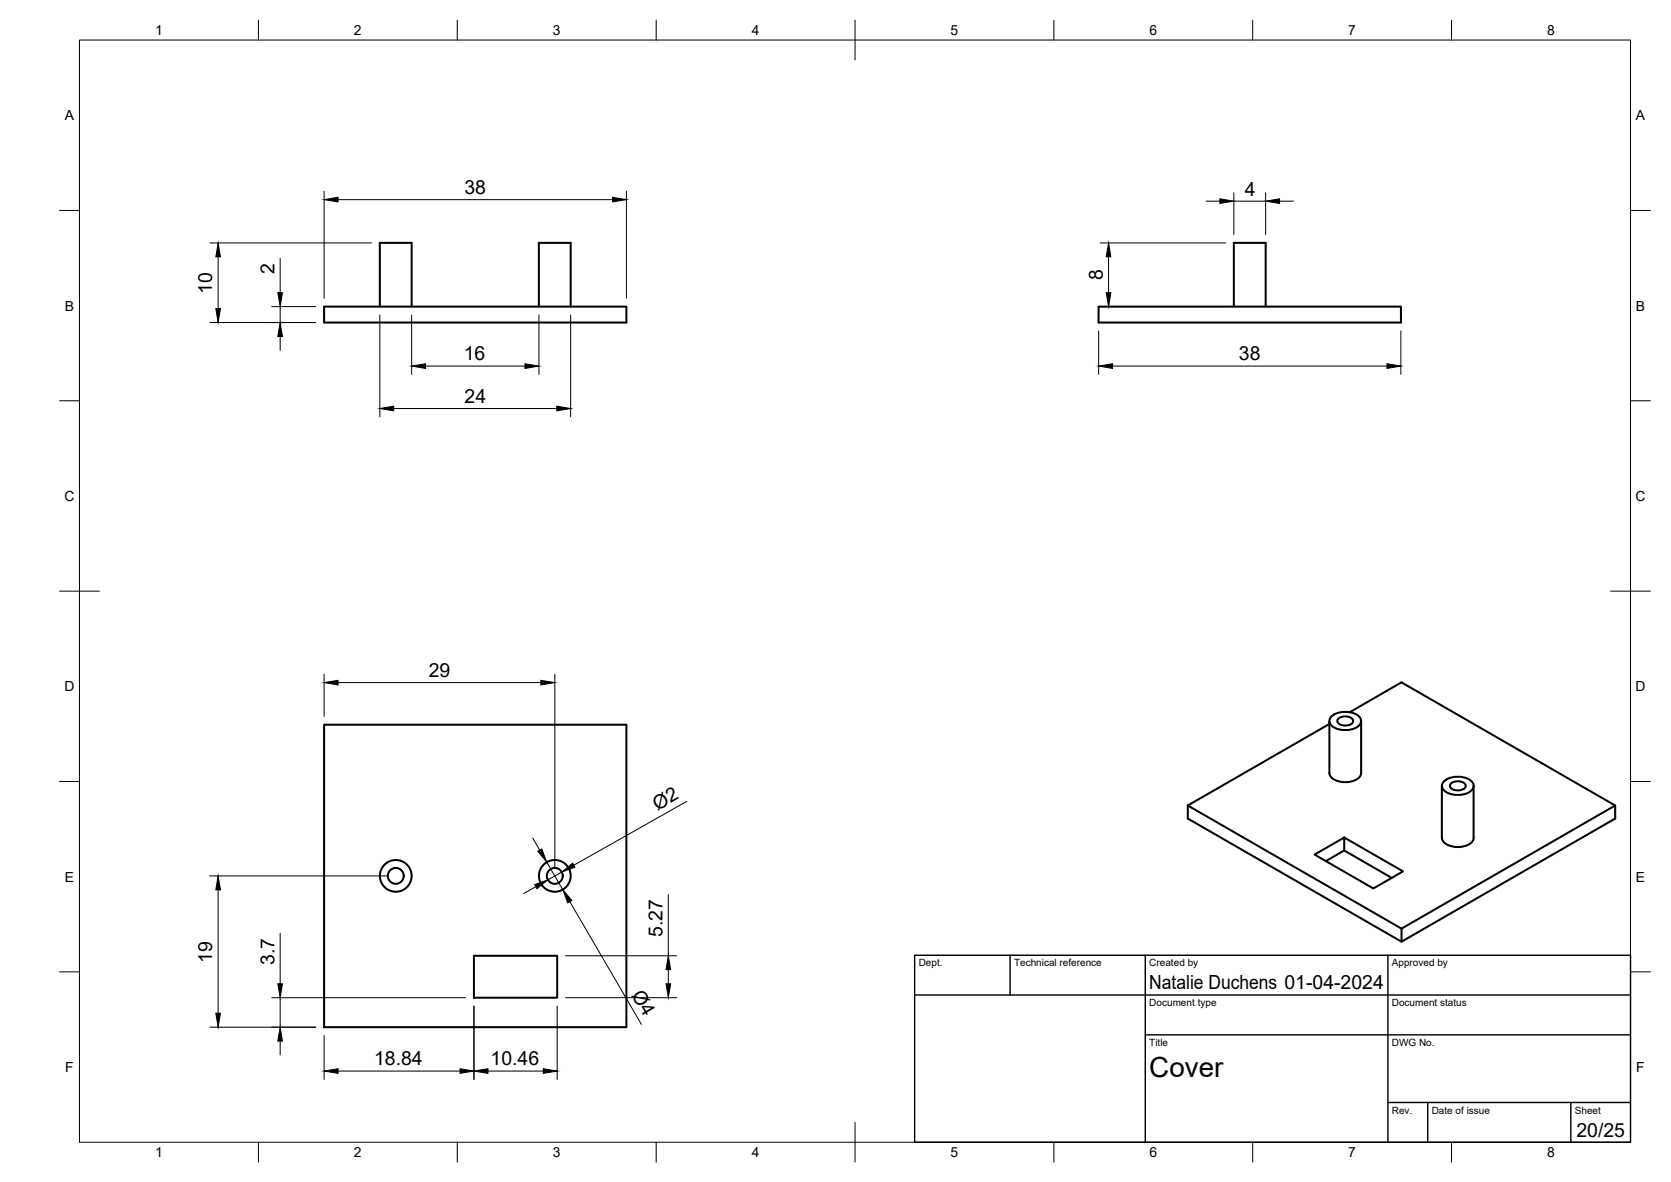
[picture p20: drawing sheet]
<svg xmlns="http://www.w3.org/2000/svg" width="420mm" height="297mm" viewBox="0 0 420 297" stroke-linecap="round" stroke-linejoin="round" font-family="sans-serif">
<defs><g id="words">
<text font-size="7" x="289" y="270.6">Cover</text>
<g font-size="4.9">
<text x="116.8" y="48.7">38</text>
<text x="313" y="49.2">4</text>
<text x="69" y="68.8" transform="rotate(-90 69 68.8)">2</text>
<text x="277.3" y="70.4" transform="rotate(-90 277.3 70.4)">8</text>
<text x="53.4" y="73.9" transform="rotate(-90 53.4 73.9)">10</text>
<text x="116.6" y="90.5">16</text>
<text x="311.5" y="90.5">38</text>
<text x="116.8" y="101.3">24</text>
<text x="107.8" y="170.1">29</text>
<text x="165.3" y="203.8" transform="rotate(-29 165.3 203.8)">Ø2</text>
<text x="166.6" y="235.5" transform="rotate(-90 166.6 235.5)">5.27</text>
<text x="53.4" y="242" transform="rotate(-90 53.4 242)">19</text>
<text x="69" y="242.5" transform="rotate(-90 69 242.5)">3.7</text>
<text x="158.7" y="250" transform="rotate(60 158.7 250)">Ø4</text>
<text x="289" y="248.5">Natalie Duchens 01-04-2024</text>
<text x="94.1" y="267.7">18.84</text>
<text x="123.4" y="267.7">10.46</text>
<text x="396.4" y="285.7">20/25</text>
</g>
<g font-size="3.5">
<text x="39" y="8.8">1</text>
<text x="89" y="8.8">2</text>
<text x="139" y="8.8">3</text>
<text x="189" y="8.8">4</text>
<text x="239" y="8.8">5</text>
<text x="289" y="8.8">6</text>
<text x="339" y="8.8">7</text>
<text x="389" y="8.8">8</text>
<text x="16.3" y="30.2">A</text>
<text x="411.3" y="30.2">A</text>
<text x="16.3" y="78">B</text>
<text x="411.3" y="78">B</text>
<text x="16.2" y="125.9">C</text>
<text x="411.2" y="125.9">C</text>
<text x="16.2" y="173.7">D</text>
<text x="411.2" y="173.7">D</text>
<text x="16.3" y="221.6">E</text>
<text x="411.3" y="221.6">E</text>
<text x="16.4" y="269.4">F</text>
<text x="411.4" y="269.4">F</text>
<text x="39" y="290.8">1</text>
<text x="89" y="290.8">2</text>
<text x="139" y="290.8">3</text>
<text x="189" y="290.8">4</text>
<text x="239" y="290.8">5</text>
<text x="289" y="290.8">6</text>
<text x="339" y="290.8">7</text>
<text x="389" y="290.8">8</text>
</g>
<g font-size="2.5">
<text x="231" y="242.9">Dept.</text>
<text x="255" y="242.9">Technical reference</text>
<text x="289" y="242.9">Created by</text>
<text x="350" y="242.9">Approved by</text>
<text x="289" y="252.8">Document type</text>
<text x="350" y="252.8">Document status</text>
<text x="289" y="262.9">Title</text>
<text x="350" y="262.9">DWG No.</text>
<text x="350" y="279.9">Rev.</text>
<text x="360" y="279.9">Date of issue</text>
<text x="396" y="279.9">Sheet</text>
</g>
</g></defs>
<!-- layer: Visible -->
<g fill="none" stroke="#000" stroke-width=".51">
<path d="M81.5 77.1h76v4h-76zM95.5 77.1v-16.1h8v16.1M135.5 77.1v-16.1h8v16.1M276.2 77.1h76.1v4h-76.1zM310.2 77.1v-16.1h8v16.1M334.9 180a5.6 5.6 0 0 1 7.1 .4 1.93 1.93 0 0 1-1.6 2.7 5.6 5.6 0 0 1-5.9-1.2 1.5 1.5 0 0 1 .4-1.9zM339.4 179l13-7.5 53.7 30.9v3.3l-53.7 31-53.7-31v-3.3M81.5 182.1h76v76h-76zM334.3 194.3a2.7 2.7 0 0 0 2.4 2.1 5.4 5.4 0 0 0 5.2-1.2l.3-.9M334.3 181.9l-35.6 20.5M334.3 181.2v13.1M336.5 180.7a2.63 2.63 0 0 1 3.7 .3 1.63 1.63 0 0 1-1.9 1.3 1.63 1.63 0 0 1-2-1.3z"/>
<path d="M342.2 181.2v13.1M362.5 197.5v13.1M363.2 196.3a5.6 5.6 0 0 1 7.1 .4 1.93 1.93 0 0 1-1.6 2.7 5.6 5.6 0 0 1-5.9-1.2 1.5 1.5 0 0 1 .4-1.9zM364.8 197a2.63 2.63 0 0 1 3.7 .3 1.63 1.63 0 0 1-1.9 1.3 1.63 1.63 0 0 1-2-1.3zM370.5 197.5v13.1M298.7 202.4l53.7 31M333.4 216.4l4.6-2.7 11.9 6.9M338 210.5l-7.5 4.3 14.8 8.5 7.5-4.3-14.8-8.5v3.2M362.6 210.6a2.7 2.7 0 0 0 2.4 2.1 5.4 5.4 0 0 0 5.2-1.2l.3-.9M406.1 202.4l-53.7 31v3.3M119.2 240.2h20.9v10.5h-20.9z"/>
<circle cx="99.5" cy="220.1" r="2"/>
<circle cx="99.5" cy="220.1" r="4"/>
<circle cx="139.5" cy="220.1" r="2"/>
<circle cx="139.5" cy="220.1" r="4"/>
</g>
<!-- layer: BORDER -->
<g fill="none" stroke="#000" stroke-width=".25">
<path d="M20 10.1h390v276.9h-390zM65 5.1v5M115 5.1v5M165 5.1v5M215 5.1v10M265 5.1v5M315 5.1v5M365 5.1v5M15 52.9h5M410 52.9h5M15 100.7h5M410 100.7h5"/>
<path d="M15 148.6h10M405 148.6h10M15 196.4h5M410 196.4h5M15 244.2h5M410 244.2h5M65 287v5M115 287v5M165 287v5M215 282.1v9.9M265 287v5M315 287v5"/>
<path d="M365 287v5"/>
</g>
<!-- layer: TITLEBLOCK -->
<path d="M230 240.1h180v46.9h-180zM230 250h180M254 240.1v9.9M288 240.1v46.9M349 240.1v46.9M288 260.1h122M349 277.1h61M359 277.1v9.9M395 277.1v9.9" fill="none" stroke="#000" stroke-width=".36"/>
<!-- layer: FD_Dimensions -->
<g fill="none" stroke="#000" stroke-width=".25">
<path d="M81.5 48.1v26.8M85 50.2h69M157.5 48.1v26.8M303.2 50.6h3.5M310.2 48.4v10.6M310.2 50.6h8M318.2 48.4v10.6M321.7 50.6h3.5M52.7 61.1h40.7M54.8 64.5v13M68.3 77.1h11.1M70.4 64.9v8.6"/>
<path d="M70.4 77.1v4M95.5 79.1v25.7M103.5 79.1v15M135.5 79.1v15M143.5 79.1v25.7M276.6 61.1h31.5M276.6 77.1h31.5M278.7 64.5v9M52.7 81.1h26.7M70.4 84.5v3.5M107 92h25M276.2 83.1v11"/>
<path d="M279.7 92h69M352.2 83.1v11M99 102.7h41M81.5 169.4v10.6M85 171.5h51M139.5 169.4v48.6M134 210.6l1.7 3M137.5 216.7l4 6.9M141.2 219.1l-3.4 2M172.7 201.4l-28.4 16M52.7 220.1h44.7M54.8 223.6v31"/>
<path d="M70.4 234.6v12.6M134.7 222.8l-3 1.7M143.3 226.6l18 30.8M168 224.8v15.4M52.7 258.1h26.7M68.3 250.7h48.8M70.4 250.7v7.4M119.2 252.8v18.5M140.1 252.8v18.5M142.2 250.7h28M142.2 240.2h28M168 243.7v3.5"/>
<path d="M70.4 261.6v3.5M81.5 260.2v11.1M85 269.2h30.7M122.7 269.2h13.9"/>
</g>
<g fill="#000" stroke="#000" stroke-width=".25">
<path d="M81.5 50.2l3.5-.6v1.1zM154 49.6l3.5 .6-3.5 .5zM306.7 50l3.5 .6-3.5 .5zM318.2 50.6l3.5-.6v1.1zM54.3 77.5h1.1l-.6 3.6zM54.8 61.1l.6 3.4h-1.1zM69.8 73.5h1.2l-.6 3.6zM278.2 73.5h1.1l-.6 3.6zM278.7 61.1l.6 3.4h-1.1zM70.4 81.1l.6 3.4h-1.2zM103.5 92l3.5-.6v1.2zM132 91.4l3.5 .6-3.5 .6z"/>
<path d="M276.2 92l3.5-.6v1.2zM348.7 91.4l3.5 .6-3.5 .6zM95.5 102.7l3.5-.6v1.1zM140 102.1l3.5 .6-3.5 .5zM81.5 171.5l3.5-.5v1.1zM136 171l3.5 .5-3.5 .6zM135.2 213.9l1-.6 1.3 3.4zM141.2 219.1l2.8-2.2 .6 1zM54.8 220.1l.6 3.5h-1.1zM134.4 222.3l3.4-1.2-2.8 2.2zM141.5 223.6l2.3 2.7-1 .6zM54.3 254.6h1.1l-.6 3.5z"/>
<path d="M69.8 247.2h1.2l-.6 3.5zM167.5 247.2h1.1l-.6 3.5zM168 240.2l.6 3.5h-1.1zM70.4 258.1l.6 3.5h-1.2zM81.5 269.2l3.5-.6v1.1zM115.7 268.6l3.5 .6-3.5 .5zM119.2 269.2l3.5-.6v1.1zM136.6 268.6l3.5 .6-3.5 .5z"/>
</g>
<use href="#words"/>
</svg>
